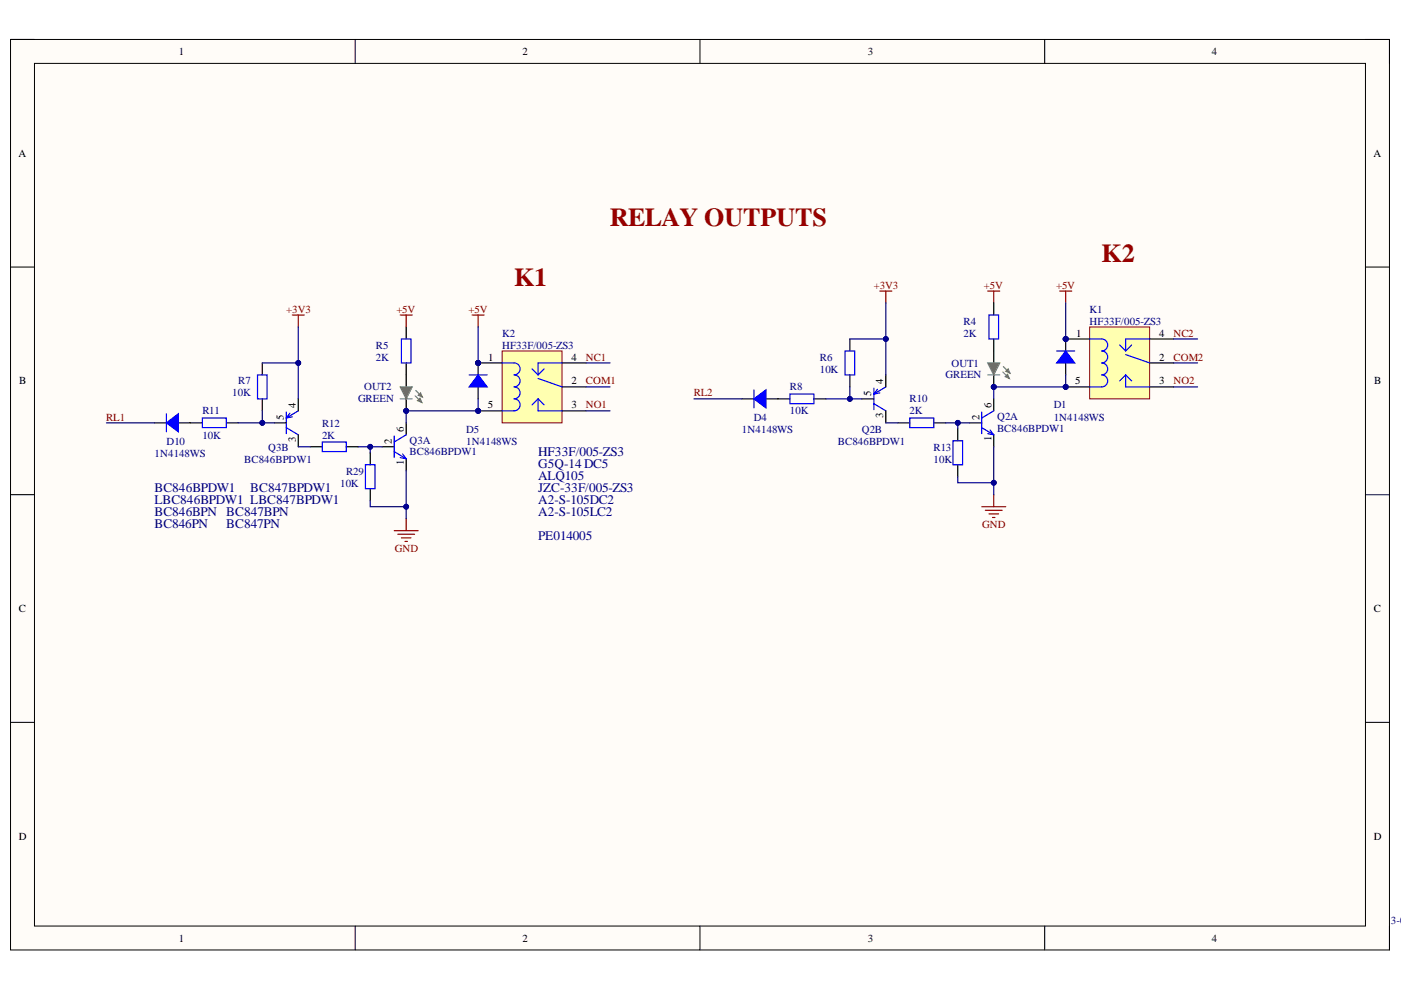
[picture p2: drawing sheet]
<svg xmlns="http://www.w3.org/2000/svg" width="297mm" height="210mm" viewBox="0 0 297 210" stroke-linecap="round" stroke-linejoin="round" font-family="sans-serif">
<defs><g id="words">
<g font-size="5.5" fill="#980000">
<text x="129.3" y="47.9">RELAY OUTPUTS</text>
<text x="233.6" y="55.5">K2</text>
<text x="109" y="60.5">K1</text>
</g>
<g font-size="2.8" fill="#000080">
<text x="114.1" y="96.7">HF33F/005-ZS3</text>
<text x="114.1" y="99.3">G5Q-14 DC5</text>
<text x="114.1" y="101.8">ALQ105</text>
<text x="32.7" y="104.3">BC846BPDW1</text>
<text x="32.7" y="106.9">LBC846BPDW1 LBC847BPDW1</text>
<text x="53.1" y="104.3">BC847BPDW1</text>
<text x="114.1" y="104.3">JZC-33F/005-ZS3</text>
<text x="114.1" y="106.9">A2-S-105DC2</text>
<text x="32.7" y="109.4">BC846BPN</text>
<text x="32.7" y="112">BC846PN</text>
<text x="48" y="109.4">BC847BPN</text>
<text x="48" y="112">BC847PN</text>
<text x="114.1" y="109.4">A2-S-105LC2</text>
<text x="114.1" y="114.5">PE014005</text>
</g>
<g font-size="2.3">
<text x="37.9" y="11.7">1</text>
<text x="110.8" y="11.7">2</text>
<text x="184" y="11.7">3</text>
<text x="256.9" y="11.7">4</text>
<text x="3.9" y="33.3">A</text>
<text x="291.2" y="33.3">A</text>
<text x="228.1" y="71.4">1</text>
<text x="245.7" y="71.4">4</text>
<text x="103.5" y="76.4">1</text>
<text x="121.2" y="76.4">4</text>
<text x="245.7" y="76.4">2</text>
<text x="4.1" y="81.5">B</text>
<text x="121.2" y="81.5">2</text>
<text x="187.3" y="81.5" transform="rotate(-90 187.3 81.5)">4</text>
<text x="228" y="81.5">5</text>
<text x="245.7" y="81.5">3</text>
<text x="291.4" y="81.5">B</text>
<text x="60.2" y="89.1" transform="rotate(-90 60.2 89.1)">5</text>
<text x="62.7" y="86.6" transform="rotate(-90 62.7 86.6)">4</text>
<text x="103.4" y="86.6">5</text>
<text x="121.2" y="86.6">3</text>
<text x="184.7" y="84.1" transform="rotate(-90 184.7 84.1)">5</text>
<text x="187.3" y="88.5" transform="rotate(-90 187.3 88.5)">3</text>
<text x="207.7" y="89.1" transform="rotate(-90 207.7 89.1)">2</text>
<text x="210.2" y="86.6" transform="rotate(-90 210.2 86.6)">6</text>
<text x="62.7" y="93.6" transform="rotate(-90 62.7 93.6)">3</text>
<text x="83.1" y="94.2" transform="rotate(-90 83.1 94.2)">2</text>
<text x="85.6" y="91.7" transform="rotate(-90 85.6 91.7)">6</text>
<text x="210.2" y="93.5" transform="rotate(-90 210.2 93.5)">1</text>
<text x="85.6" y="98.7" transform="rotate(-90 85.6 98.7)">1</text>
<text x="4" y="129.8">C</text>
<text x="291.3" y="129.8">C</text>
<text x="4" y="178.1">D</text>
<text x="291.3" y="178.1">D</text>
<text x="37.9" y="199.6">1</text>
<text x="110.8" y="199.6">2</text>
<text x="184" y="199.6">3</text>
<text x="256.9" y="199.6">4</text>
</g>
<g font-size="2.3" fill="#800000">
<text x="185.2" y="61.2">+3V3</text>
<text x="208.6" y="61.2">+5V</text>
<text x="223.9" y="61.2">+5V</text>
<text x="60.7" y="66.3">+3V3</text>
<text x="84" y="66.3">+5V</text>
<text x="99.3" y="66.3">+5V</text>
<text x="248.8" y="71.4">NC2</text>
<text x="124.2" y="76.4">NC1</text>
<text x="248.8" y="76.4">COM2</text>
<text x="124.2" y="81.5">COM1</text>
<text x="248.8" y="81.5">NO2</text>
<text x="22.5" y="89.2">RL1</text>
<text x="124.2" y="86.6">NO1</text>
<text x="147.1" y="84.1">RL2</text>
<text x="208.3" y="112">GND</text>
<text x="83.7" y="117.1">GND</text>
</g>
<g font-size="2.3" fill="#000080">
<text x="106.5" y="71.4">K2</text>
<text x="204.3" y="68.8">R4</text>
<text x="204.3" y="71.4">2K</text>
<text x="231" y="66.3">K1</text>
<text x="231" y="68.8">HF33F/005-ZS3</text>
<text x="79.7" y="73.9">R5</text>
<text x="79.7" y="76.4">2K</text>
<text x="106.5" y="73.9">HF33F/005-ZS3</text>
<text x="173.8" y="76.4">R6</text>
<text x="201.7" y="77.7">OUT1</text>
<text x="50.5" y="81.5">R7</text>
<text x="77.2" y="82.8">OUT2</text>
<text x="167.5" y="82.8">R8</text>
<text x="173.8" y="79">10K</text>
<text x="200.5" y="80.2">GREEN</text>
<text x="42.9" y="87.9">R11</text>
<text x="49.3" y="84.1">10K</text>
<text x="75.9" y="85.3">GREEN</text>
<text x="159.9" y="89.2">D4</text>
<text x="167.5" y="87.9">10K</text>
<text x="192.9" y="85.3">R10</text>
<text x="192.9" y="87.9">2K</text>
<text x="211.4" y="89">Q2A</text>
<text x="223.4" y="86.6">D1</text>
<text x="223.4" y="89.2">1N4148WS</text>
<text x="35.3" y="94.3">D10</text>
<text x="42.9" y="93">10K</text>
<text x="56.9" y="95.6">Q3B</text>
<text x="68.3" y="90.5">R12</text>
<text x="68.3" y="93">2K</text>
<text x="86.8" y="94">Q3A</text>
<text x="98.8" y="91.7">D5</text>
<text x="98.8" y="94.3">1N4148WS</text>
<text x="157.3" y="91.7">1N4148WS</text>
<text x="177.6" y="94.3">BC846BPDW1</text>
<text x="182.7" y="91.7">Q2B</text>
<text x="197.9" y="95.6">R13</text>
<text x="211.4" y="91.5">BC846BPDW1</text>
<text x="32.7" y="96.8">1N4148WS</text>
<text x="51.8" y="98.1">BC846BPDW1</text>
<text x="73.4" y="100.6">R29</text>
<text x="86.8" y="96.6">BC846BPDW1</text>
<text x="197.9" y="98.1">10K</text>
<text x="72.1" y="103.2">10K</text>
<text x="294.9" y="195.8">3-02</text>
</g>
</g></defs>
<path d="M2.2 8.4h292.4v193h-292.4z" fill-rule="evenodd" fill="#fffcf8"/>
<path d="M2.2 8.4h292.4v193h-292.4z" fill="none" stroke="#000" stroke-width=".21"/>
<path d="M7.3 13.4h282.2v182.9h-282.2z" fill-rule="evenodd" fill="#fffcf8"/>
<g fill="none" stroke="#000" stroke-width=".21">
<path d="M2.2 8.4h5.1M7.3 13.4h282.2v182.9h-282.2zM75.3 8.4v5M148.4 8.4v5M221.5 8.4v5M289.5 8.4h5.1v5M2.2 56.6h5.1M289.5 56.6h5.1M2.2 104.9h5.1M289.5 104.9h5.1M2.2 153.2h5.1M289.5 153.2h5.1"/>
<path d="M75.3 196.3v5.1M148.4 196.3v5.1M221.5 196.3v5.1M294.6 196.3v5.1"/>
</g>
<path d="M62 66.8h2.5M63.2 66.8v2.5M84.9 66.8h2.5M86.1 66.8v2.5M100.1 66.8h2.5M101.4 66.8v2.5M83.6 112.5h5.1M84.3 113.3h3.6M85.1 114h2M85.9 114.8h.5M86.1 110v2.5" fill="none" stroke="#800000" stroke-width=".25"/>
<path d="M55.6 76.9v2.6M86.1 69.3v2.6M86.1 76.9v2.6M40.4 89.7h2.5M48 89.7h2.5M55.6 84.6v2.5M65.8 94.7h2.5M73.4 94.7h2.5M78.5 96v2.5M78.5 103.6v2.6" fill="none" stroke="#000" stroke-width=".25"/>
<path d="M54.6 79.5h2v5.1h-2zM85.1 71.9h2v5h-2zM42.9 88.6h5.1v2.1h-5.1zM68.3 93.7h5.1v2h-5.1zM77.5 98.5h2v5.1h-2z" fill="none" stroke="#00f" stroke-width=".25"/>
<circle cx="101.4" cy="76.9" r=".51" fill="#000080"/>
<circle cx="101.4" cy="76.9" r=".51" fill="none" stroke="#000080" stroke-width=".21"/>
<path d="M101.4 76.9v2.6M101.4 82v2.6" fill="none" stroke="#000" stroke-width=".25"/>
<circle cx="101.4" cy="76.9" r=".51" fill="#000080"/>
<circle cx="101.4" cy="76.9" r=".51" fill="none" stroke="#000080" stroke-width=".21"/>
<path d="M99.5 79.5h3.8" fill="none" stroke="#00f" stroke-width=".25"/>
<path d="M101.4 79.5l1.9 2.5h-3.8z" fill="#00f"/>
<path d="M101.4 79.5l1.9 2.5h-3.8zM35.3 87.7v3.9" fill="none" stroke="#00f" stroke-width=".25"/>
<path d="M32.7 89.7h2.6M37.8 89.7h2.6" fill="none" stroke="#000" stroke-width=".25"/>
<path d="M35.3 89.7l2.5-2v3.9z" fill="#00f"/>
<g fill="none" stroke="#00f" stroke-width=".25">
<path d="M179.2 74.4h2v5.1h-2zM209.7 66.8h2v5.1h-2zM35.3 89.7l2.5-2v3.9zM60.7 87.4v4.5M60.7 90.7l2.5 1.5M61.5 87.6l-.8 1M62 88.4l-1.3 .2M63.2 87.1l-2.5 1.5M83.6 92.4v4.6M83.6 95.7l2.5 1.6M84.9 97l1.2 .3M85.4 96.3l.7 1"/>
<path d="M86.1 92.2l-2.5 1.5M167.5 83.6h5.1v2h-5.1zM192.9 88.6h5.1v2.1h-5.1zM202 93.5h2.1v5h-2.1z"/>
</g>
<g fill="none" stroke="#000" stroke-width=".25">
<path d="M180.2 71.9v2.5M180.2 79.5v2.5M210.7 64.2v2.6M210.7 71.9v2.5M58.2 89.7h2.5M63.2 84.6v2.5M63.2 92.2v2.5M81 94.7h2.6M86.1 89.7v2.5M86.1 97.3v2.5M164.9 84.6h2.6M172.6 84.6h2.5"/>
<path d="M190.4 89.7h2.5M198 89.7h2.5M203.1 90.9v2.6M203.1 98.5v2.6"/>
</g>
<path d="M186.5 61.7h2.6M187.8 61.7v2.5M209.4 61.7h2.6M210.7 61.7v2.5M224.7 61.7h2.5M225.9 61.7v2.5M208.2 107.4h5M208.9 108.2h3.6M209.7 109h2M210.4 109.7h.5M210.7 104.9v2.5" fill="none" stroke="#800000" stroke-width=".25"/>
<circle cx="225.9" cy="71.9" r=".51" fill="#000080"/>
<circle cx="225.9" cy="71.9" r=".51" fill="none" stroke="#000080" stroke-width=".21"/>
<path d="M225.9 71.9v2.5M225.9 77v2.5" fill="none" stroke="#000" stroke-width=".25"/>
<circle cx="225.9" cy="71.9" r=".51" fill="#000080"/>
<circle cx="225.9" cy="71.9" r=".51" fill="none" stroke="#000080" stroke-width=".21"/>
<path d="M224 74.4h3.9" fill="none" stroke="#00f" stroke-width=".25"/>
<path d="M225.9 74.4l2 2.6h-3.9z" fill="#00f"/>
<path d="M225.9 74.4l2 2.6h-3.9zM159.8 82.7v3.8" fill="none" stroke="#00f" stroke-width=".25"/>
<path d="M157.3 84.6h2.5M162.4 84.6h2.5" fill="none" stroke="#000" stroke-width=".25"/>
<path d="M159.8 84.6l2.6-1.9v3.8z" fill="#00f"/>
<path d="M159.8 84.6l2.6-1.9v3.8zM185.3 82.3v4.6M185.3 85.6l2.5 1.5M186 82.5l-.7 1.1M186.5 83.3l-1.2 .3M187.8 82l-2.5 1.6M208.2 87.4v4.5M208.2 90.7l2.5 1.5M209.4 91.9l1.3 .3M209.9 91.2l.8 1M210.7 87.1l-2.5 1.5" fill="none" stroke="#00f" stroke-width=".25"/>
<path d="M187.8 79.5v2.5M182.7 84.6h2.6M187.8 87.1v2.6M205.6 89.7h2.6M210.7 84.6v2.5M210.7 92.2v2.5" fill="none" stroke="#000" stroke-width=".25"/>
<circle cx="101.4" cy="76.9" r=".51" fill="#000080"/>
<circle cx="101.4" cy="76.9" r=".51" fill="none" stroke="#000080" stroke-width=".21"/>
<circle cx="101.4" cy="87.1" r=".51" fill="#000080"/>
<circle cx="101.4" cy="87.1" r=".51" fill="none" stroke="#000080" stroke-width=".21"/>
<path d="M106.5 74.4h12.7v15.3h-12.7z" fill-rule="evenodd" fill="#ffffb0"/>
<path d="M106.5 74.4h12.7v15.3h-12.7z" fill="none" stroke="#800000" stroke-width=".21"/>
<path d="M101.4 76.9h5.1M119.2 76.9h5.1M119.2 82h5.1M119.2 87.1h5.1" fill="none" stroke="#000" stroke-width=".25"/>
<circle cx="101.4" cy="76.9" r=".51" fill="#000080"/>
<circle cx="101.4" cy="76.9" r=".51" fill="none" stroke="#000080" stroke-width=".21"/>
<path d="M101.4 87.1h5.1" fill="none" stroke="#000" stroke-width=".25"/>
<circle cx="101.4" cy="87.1" r=".51" fill="#000080"/>
<circle cx="101.4" cy="87.1" r=".51" fill="none" stroke="#000080" stroke-width=".21"/>
<path d="M106.5 76.9h2.5a1.27 1.27 0 0 1 1.3 1.3 1.27 1.27 0 0 1-1.3 1.3 1.27 1.27 0 0 1 1.3 1.3 1.27 1.27 0 0 1-1.3 1.2 1.27 1.27 0 0 1 1.3 1.3 1.27 1.27 0 0 1-1.3 1.3 1.27 1.27 0 0 1 1.3 1.2 1.27 1.27 0 0 1-1.3 1.3h-2.5M112.8 78.2l1.3 1.3M115.4 78.2l-1.3 1.3M119.2 76.9h-5.1v2.6M114.1 80.2l5.1 1.8M114.1 84.6v2.5h5.1M114.1 84.6l-1.3 1.2M114.1 84.6l1.3 1.2" fill="none" stroke="#00f" stroke-width=".25"/>
<circle cx="225.9" cy="71.9" r=".51" fill="#000080"/>
<circle cx="225.9" cy="71.9" r=".51" fill="none" stroke="#000080" stroke-width=".21"/>
<circle cx="225.9" cy="82" r=".51" fill="#000080"/>
<circle cx="225.9" cy="82" r=".51" fill="none" stroke="#000080" stroke-width=".21"/>
<path d="M231 69.3h12.7v15.3h-12.7z" fill-rule="evenodd" fill="#ffffb0"/>
<path d="M231 69.3h12.7v15.3h-12.7z" fill="none" stroke="#800000" stroke-width=".21"/>
<path d="M225.9 71.9h5.1M243.7 77h5.1M243.7 71.9h5.1M243.7 82h5.1" fill="none" stroke="#000" stroke-width=".25"/>
<circle cx="225.9" cy="71.9" r=".51" fill="#000080"/>
<circle cx="225.9" cy="71.9" r=".51" fill="none" stroke="#000080" stroke-width=".21"/>
<path d="M225.9 82h5.1" fill="none" stroke="#000" stroke-width=".25"/>
<circle cx="225.9" cy="82" r=".51" fill="#000080"/>
<circle cx="225.9" cy="82" r=".51" fill="none" stroke="#000080" stroke-width=".21"/>
<path d="M231 71.9h2.6a1.27 1.27 0 0 1 1.2 1.2 1.27 1.27 0 0 1-1.2 1.3 1.27 1.27 0 0 1 1.2 1.3 1.27 1.27 0 0 1-1.2 1.3 1.27 1.27 0 0 1 1.2 1.2 1.27 1.27 0 0 1-1.2 1.3 1.27 1.27 0 0 1 1.2 1.3 1.27 1.27 0 0 1-1.2 1.2h-2.6M237.4 73.1l1.3 1.3M238.7 75.2l5 1.8M238.7 79.5v2.5h5M238.7 79.5l-1.3 1.3M238.7 79.5l1.2 1.3M239.9 73.1l-1.2 1.3M243.7 71.9h-5v2.5" fill="none" stroke="#00f" stroke-width=".25"/>
<circle cx="86.1" cy="87.1" r=".51" fill="#000080"/>
<circle cx="86.1" cy="87.1" r=".51" fill="none" stroke="#000080" stroke-width=".21"/>
<path d="M84.9 84.6h2.5M88 83.9l1.4 1.4M88.2 82.8l1.4 1.4" fill="none" stroke="#6aa84f" stroke-width=".25"/>
<path d="M88.7 83.8l.5-.5 .4 .9z" fill="#6aa84f"/>
<path d="M88.7 83.8l.5-.5 .4 .9z" fill="none" stroke="#6aa84f" stroke-width=".25"/>
<path d="M88.5 84.9l.5-.5 .4 .9z" fill="#6aa84f"/>
<path d="M88.5 84.9l.5-.5 .4 .9z" fill="none" stroke="#6aa84f" stroke-width=".25"/>
<path d="M86.1 84.6v2.5" fill="none" stroke="#000" stroke-width=".25"/>
<circle cx="86.1" cy="87.1" r=".51" fill="#000080"/>
<circle cx="86.1" cy="87.1" r=".51" fill="none" stroke="#000080" stroke-width=".21"/>
<path d="M86.1 79.5v2.5" fill="none" stroke="#000" stroke-width=".25"/>
<path d="M84.9 82h2.5l-1.3 2.6z" fill="#6aa84f"/>
<path d="M84.9 82h2.5l-1.3 2.6z" fill="none" stroke="#6aa84f" stroke-width=".25"/>
<circle cx="210.7" cy="82" r=".51" fill="#000080"/>
<circle cx="210.7" cy="82" r=".51" fill="none" stroke="#000080" stroke-width=".21"/>
<path d="M209.4 79.5h2.6M212.6 78.9l1.4 1.3M212.7 77.7l1.4 1.4" fill="none" stroke="#6aa84f" stroke-width=".25"/>
<path d="M213.2 78.7l.5-.5 .4 .9z" fill="#6aa84f"/>
<path d="M213.2 78.7l.5-.5 .4 .9z" fill="none" stroke="#6aa84f" stroke-width=".25"/>
<path d="M213.1 79.9l.5-.5 .4 .8z" fill="#6aa84f"/>
<path d="M213.1 79.9l.5-.5 .4 .8z" fill="none" stroke="#6aa84f" stroke-width=".25"/>
<path d="M210.7 79.5v2.5" fill="none" stroke="#000" stroke-width=".25"/>
<circle cx="210.7" cy="82" r=".51" fill="#000080"/>
<circle cx="210.7" cy="82" r=".51" fill="none" stroke="#000080" stroke-width=".21"/>
<path d="M210.7 74.4v2.6" fill="none" stroke="#000" stroke-width=".25"/>
<path d="M209.4 77h2.6l-1.3 2.5z" fill="#6aa84f"/>
<path d="M209.4 77h2.6l-1.3 2.5z" fill="none" stroke="#6aa84f" stroke-width=".25"/>
<path d="M55.6 76.9h7.6v7.7M124.3 76.9h5M22.6 89.7h10.1M63.2 94.7h2.6M124.3 82h5M124.3 87.1h5" fill="none" stroke="#000080" stroke-width=".25"/>
<circle cx="63.2" cy="76.9" r=".51" fill="#000080"/>
<circle cx="63.2" cy="76.9" r=".51" fill="none" stroke="#000080" stroke-width=".21"/>
<path d="M86.1 107.4v2.6" fill="none" stroke="#000080" stroke-width=".25"/>
<circle cx="86.1" cy="107.4" r=".51" fill="#000080"/>
<circle cx="86.1" cy="107.4" r=".51" fill="none" stroke="#000080" stroke-width=".21"/>
<path d="M55.6 87.1v2.6" fill="none" stroke="#000080" stroke-width=".25"/>
<circle cx="55.6" cy="89.6" r=".51" fill="#000080"/>
<circle cx="55.6" cy="89.6" r=".51" fill="none" stroke="#000080" stroke-width=".21"/>
<path d="M101.4 69.3v7.6" fill="none" stroke="#000080" stroke-width=".25"/>
<circle cx="101.4" cy="76.9" r=".51" fill="#000080"/>
<circle cx="101.4" cy="76.9" r=".51" fill="none" stroke="#000080" stroke-width=".21"/>
<path d="M101.4 84.6v2.5h-15.3v2.6" fill="none" stroke="#000080" stroke-width=".25"/>
<circle cx="86.1" cy="87.1" r=".51" fill="#000080"/>
<circle cx="86.1" cy="87.1" r=".51" fill="none" stroke="#000080" stroke-width=".21"/>
<circle cx="101.4" cy="87.1" r=".51" fill="#000080"/>
<circle cx="101.4" cy="87.1" r=".51" fill="none" stroke="#000080" stroke-width=".21"/>
<path d="M63.2 69.3v7.6" fill="none" stroke="#000080" stroke-width=".25"/>
<circle cx="63.2" cy="76.9" r=".51" fill="#000080"/>
<circle cx="63.2" cy="76.9" r=".51" fill="none" stroke="#000080" stroke-width=".21"/>
<path d="M50.5 89.7h7.7" fill="none" stroke="#000080" stroke-width=".25"/>
<circle cx="55.6" cy="89.6" r=".51" fill="#000080"/>
<circle cx="55.6" cy="89.6" r=".51" fill="none" stroke="#000080" stroke-width=".21"/>
<path d="M180.2 71.9h7.6v7.6M248.8 77h5.1M248.8 71.9h5.1M147.1 84.6h10.2M187.8 89.7h2.6M248.8 82h5.1" fill="none" stroke="#000080" stroke-width=".25"/>
<circle cx="187.8" cy="71.9" r=".51" fill="#000080"/>
<circle cx="187.8" cy="71.9" r=".51" fill="none" stroke="#000080" stroke-width=".21"/>
<path d="M210.7 102.4v2.5" fill="none" stroke="#000080" stroke-width=".25"/>
<circle cx="210.7" cy="102.4" r=".51" fill="#000080"/>
<circle cx="210.7" cy="102.4" r=".51" fill="none" stroke="#000080" stroke-width=".21"/>
<path d="M180.2 82v2.6" fill="none" stroke="#000080" stroke-width=".25"/>
<circle cx="180.2" cy="84.6" r=".51" fill="#000080"/>
<circle cx="180.2" cy="84.6" r=".51" fill="none" stroke="#000080" stroke-width=".21"/>
<path d="M225.9 64.2v7.7" fill="none" stroke="#000080" stroke-width=".25"/>
<circle cx="225.9" cy="71.9" r=".51" fill="#000080"/>
<circle cx="225.9" cy="71.9" r=".51" fill="none" stroke="#000080" stroke-width=".21"/>
<path d="M225.9 79.5v2.5h-15.2v2.6" fill="none" stroke="#000080" stroke-width=".25"/>
<circle cx="210.7" cy="82" r=".51" fill="#000080"/>
<circle cx="210.7" cy="82" r=".51" fill="none" stroke="#000080" stroke-width=".21"/>
<circle cx="225.9" cy="82" r=".51" fill="#000080"/>
<circle cx="225.9" cy="82" r=".51" fill="none" stroke="#000080" stroke-width=".21"/>
<path d="M187.8 64.2v7.7" fill="none" stroke="#000080" stroke-width=".25"/>
<circle cx="187.8" cy="71.9" r=".51" fill="#000080"/>
<circle cx="187.8" cy="71.9" r=".51" fill="none" stroke="#000080" stroke-width=".21"/>
<path d="M175.1 84.6h7.6" fill="none" stroke="#000080" stroke-width=".25"/>
<circle cx="180.2" cy="84.6" r=".51" fill="#000080"/>
<circle cx="180.2" cy="84.6" r=".51" fill="none" stroke="#000080" stroke-width=".21"/>
<path d="M86.1 99.8v7.6h-7.6v-1.2" fill="none" stroke="#000080" stroke-width=".25"/>
<circle cx="86.1" cy="107.4" r=".51" fill="#000080"/>
<circle cx="86.1" cy="107.4" r=".51" fill="none" stroke="#000080" stroke-width=".21"/>
<path d="M81 94.7h-2.5v1.3" fill="none" stroke="#000080" stroke-width=".25"/>
<circle cx="78.5" cy="94.7" r=".51" fill="#000080"/>
<circle cx="78.5" cy="94.7" r=".51" fill="none" stroke="#000080" stroke-width=".21"/>
<path d="M75.9 94.7h2.6" fill="none" stroke="#000080" stroke-width=".25"/>
<circle cx="78.5" cy="94.7" r=".51" fill="#000080"/>
<circle cx="78.5" cy="94.7" r=".51" fill="none" stroke="#000080" stroke-width=".21"/>
<path d="M200.5 89.7h5.1" fill="none" stroke="#000080" stroke-width=".25"/>
<circle cx="203.1" cy="89.7" r=".51" fill="#000080"/>
<circle cx="203.1" cy="89.7" r=".51" fill="none" stroke="#000080" stroke-width=".21"/>
<path d="M203.1 89.7v1.2" fill="none" stroke="#000080" stroke-width=".25"/>
<circle cx="203.1" cy="89.7" r=".51" fill="#000080"/>
<circle cx="203.1" cy="89.7" r=".51" fill="none" stroke="#000080" stroke-width=".21"/>
<path d="M210.7 94.7v7.7h-7.6v-1.3" fill="none" stroke="#000080" stroke-width=".25"/>
<circle cx="210.7" cy="102.4" r=".51" fill="#000080"/>
<circle cx="210.7" cy="102.4" r=".51" fill="none" stroke="#000080" stroke-width=".21"/>
<use href="#words"/>
</svg>
